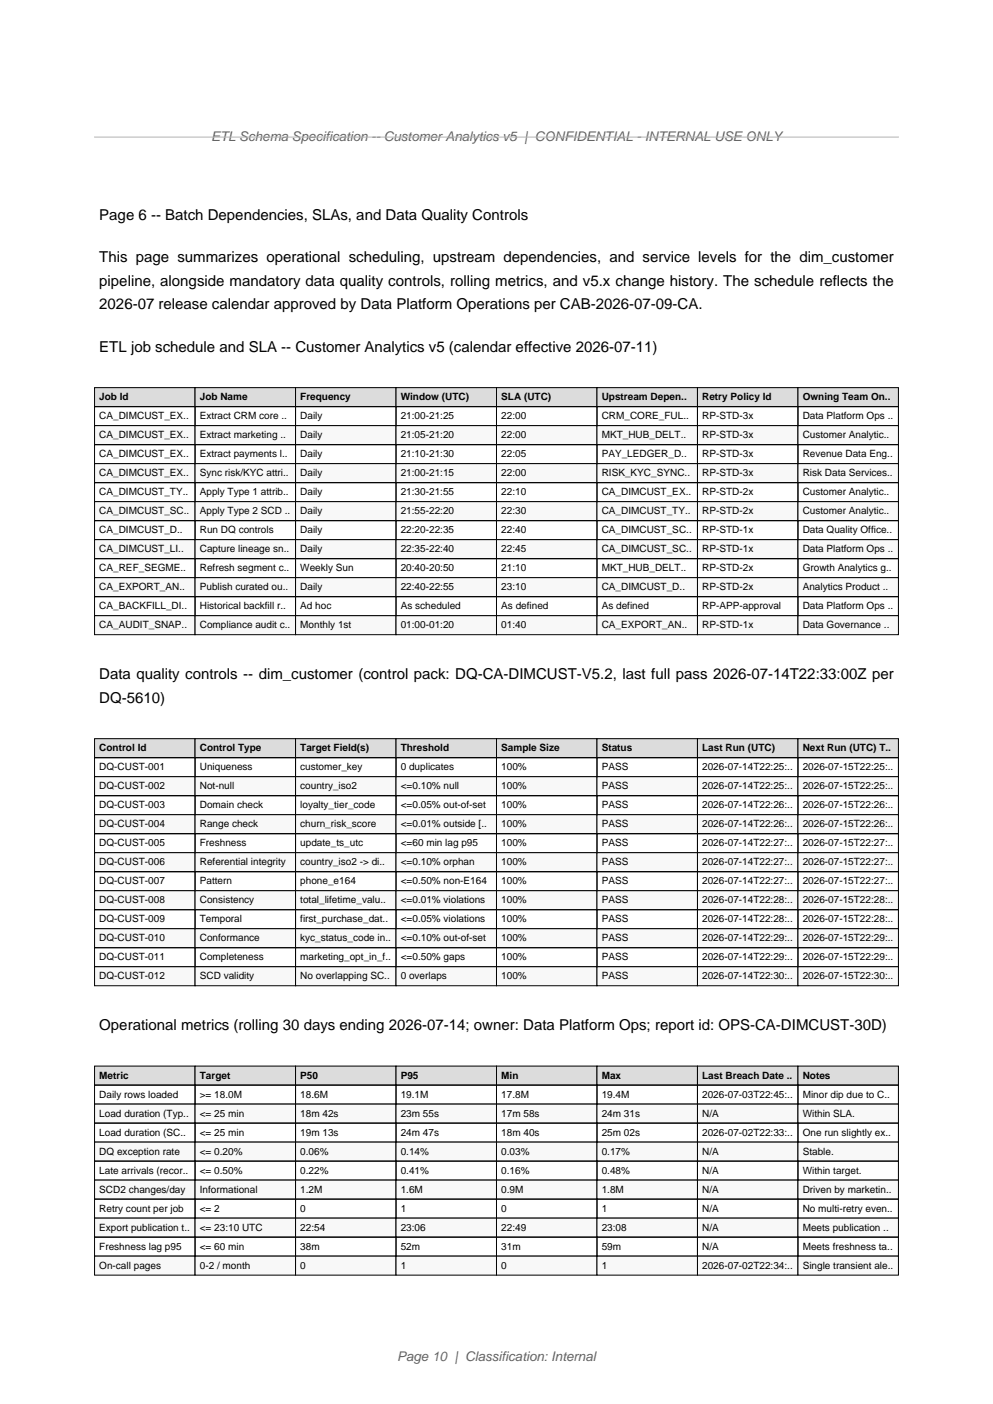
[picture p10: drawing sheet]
<svg xmlns="http://www.w3.org/2000/svg" width="210mm" height="297mm" viewBox="0 0 210 297" stroke-linecap="round" stroke-linejoin="round" font-family="sans-serif">
<defs><g id="words">
<g font-size="3.2">
<text x="21" y="46.5">Page 6 -- Batch Dependencies, SLAs, and Data Quality Controls</text>
<text x="21" y="55.5">This page summarizes operational scheduling, upstream dependencies, and service levels for the dim_customer</text>
<text x="21" y="60.5">pipeline, alongside mandatory data quality controls, rolling metrics, and v5.x change history. The schedule reflects the</text>
<text x="21" y="65.5">2026-07 release calendar approved by Data Platform Operations per CAB-2026-07-09-CA.</text>
<text x="21" y="74.5">ETL job schedule and SLA -- Customer Analytics v5 (calendar effective 2026-07-11)</text>
<text x="21" y="143.7">Data quality controls -- dim_customer (control pack: DQ-CA-DIMCUST-V5.2, last full pass 2026-07-14T22:33:00Z per</text>
<text x="21" y="148.7">DQ-5610)</text>
<text x="21" y="218">Operational metrics (rolling 30 days ending 2026-07-14; owner: Data Platform Ops; report id: OPS-CA-DIMCUST-30D)</text>
</g>
<g font-size="2.8" fill="#646464">
<text x="44.6" y="29.8">ETL Schema Specification -- Customer Analytics v5 | CONFIDENTIAL - INTERNAL USE ONLY</text>
<text x="84" y="287.8">Page 10 | Classification: Internal</text>
</g>
<g font-size="2.1">
<text x="21" y="84.6">Job Id</text>
<text x="21" y="88.7">CA_DIMCUST_EX..</text>
<text x="42.2" y="84.6">Job Name</text>
<text x="42.2" y="88.7">Extract CRM core ..</text>
<text x="63.5" y="84.6">Frequency</text>
<text x="63.5" y="88.7">Daily</text>
<text x="84.8" y="84.6">Window (UTC)</text>
<text x="84.8" y="88.7">21:00-21:25</text>
<text x="106" y="84.6">SLA (UTC)</text>
<text x="106" y="88.7">22:00</text>
<text x="127.3" y="84.6">Upstream Depen..</text>
<text x="127.3" y="88.7">CRM_CORE_FUL..</text>
<text x="148.5" y="84.6">Retry Policy Id</text>
<text x="148.5" y="88.7">RP-STD-3x</text>
<text x="169.7" y="84.6">Owning Team On..</text>
<text x="169.7" y="88.7">Data Platform Ops ..</text>
<text x="21" y="92.7">CA_DIMCUST_EX..</text>
<text x="42.2" y="92.7">Extract marketing ..</text>
<text x="63.5" y="92.7">Daily</text>
<text x="84.8" y="92.7">21:05-21:20</text>
<text x="106" y="92.7">22:00</text>
<text x="127.3" y="92.7">MKT_HUB_DELT..</text>
<text x="148.5" y="92.7">RP-STD-3x</text>
<text x="169.7" y="92.7">Customer Analytic..</text>
<text x="21" y="96.7">CA_DIMCUST_EX..</text>
<text x="21" y="100.7">CA_DIMCUST_EX..</text>
<text x="42.2" y="96.7">Extract payments l..</text>
<text x="42.2" y="100.7">Sync risk/KYC attri..</text>
<text x="63.5" y="96.7">Daily</text>
<text x="63.5" y="100.7">Daily</text>
<text x="84.8" y="96.7">21:10-21:30</text>
<text x="84.8" y="100.7">21:00-21:15</text>
<text x="106" y="96.7">22:05</text>
<text x="106" y="100.7">22:00</text>
<text x="127.3" y="96.7">PAY_LEDGER_D..</text>
<text x="127.3" y="100.7">RISK_KYC_SYNC..</text>
<text x="148.5" y="96.7">RP-STD-3x</text>
<text x="148.5" y="100.7">RP-STD-3x</text>
<text x="169.7" y="96.7">Revenue Data Eng..</text>
<text x="169.7" y="100.7">Risk Data Services..</text>
<text x="21" y="104.7">CA_DIMCUST_TY..</text>
<text x="42.2" y="104.7">Apply Type 1 attrib..</text>
<text x="63.5" y="104.7">Daily</text>
<text x="84.8" y="104.7">21:30-21:55</text>
<text x="106" y="104.7">22:10</text>
<text x="127.3" y="104.7">CA_DIMCUST_EX..</text>
<text x="148.5" y="104.7">RP-STD-2x</text>
<text x="169.7" y="104.7">Customer Analytic..</text>
<text x="21" y="108.8">CA_DIMCUST_SC..</text>
<text x="21" y="112.8">CA_DIMCUST_D..</text>
<text x="42.2" y="108.8">Apply Type 2 SCD ..</text>
<text x="42.2" y="112.8">Run DQ controls</text>
<text x="63.5" y="108.8">Daily</text>
<text x="63.5" y="112.8">Daily</text>
<text x="84.8" y="108.8">21:55-22:20</text>
<text x="84.8" y="112.8">22:20-22:35</text>
<text x="106" y="108.8">22:30</text>
<text x="106" y="112.8">22:40</text>
<text x="127.3" y="108.8">CA_DIMCUST_TY..</text>
<text x="127.3" y="112.8">CA_DIMCUST_SC..</text>
<text x="148.5" y="108.8">RP-STD-2x</text>
<text x="148.5" y="112.8">RP-STD-1x</text>
<text x="169.7" y="108.8">Customer Analytic..</text>
<text x="169.7" y="112.8">Data Quality Office..</text>
<text x="21" y="116.8">CA_DIMCUST_LI..</text>
<text x="42.2" y="116.8">Capture lineage sn..</text>
<text x="63.5" y="116.8">Daily</text>
<text x="84.8" y="116.8">22:35-22:40</text>
<text x="106" y="116.8">22:45</text>
<text x="127.3" y="116.8">CA_DIMCUST_SC..</text>
<text x="148.5" y="116.8">RP-STD-1x</text>
<text x="169.7" y="116.8">Data Platform Ops ..</text>
<text x="21" y="120.8">CA_REF_SEGME..</text>
<text x="21" y="124.8">CA_EXPORT_AN..</text>
<text x="42.2" y="120.8">Refresh segment c..</text>
<text x="42.2" y="124.8">Publish curated ou..</text>
<text x="63.5" y="120.8">Weekly Sun</text>
<text x="63.5" y="124.8">Daily</text>
<text x="84.8" y="120.8">20:40-20:50</text>
<text x="84.8" y="124.8">22:40-22:55</text>
<text x="106" y="120.8">21:10</text>
<text x="106" y="124.8">23:10</text>
<text x="127.3" y="120.8">MKT_HUB_DELT..</text>
<text x="127.3" y="124.8">CA_DIMCUST_D..</text>
<text x="148.5" y="120.8">RP-STD-2x</text>
<text x="148.5" y="124.8">RP-STD-2x</text>
<text x="169.7" y="120.8">Growth Analytics g..</text>
<text x="169.7" y="124.8">Analytics Product ..</text>
<text x="21" y="128.9">CA_BACKFILL_DI..</text>
<text x="42.2" y="128.9">Historical backfill r..</text>
<text x="63.5" y="128.9">Ad hoc</text>
<text x="84.8" y="128.9">As scheduled</text>
<text x="106" y="128.9">As defined</text>
<text x="127.3" y="128.9">As defined</text>
<text x="148.5" y="128.9">RP-APP-approval</text>
<text x="169.7" y="128.9">Data Platform Ops ..</text>
<text x="21" y="132.9">CA_AUDIT_SNAP..</text>
<text x="42.2" y="132.9">Compliance audit c..</text>
<text x="63.5" y="132.9">Monthly 1st</text>
<text x="84.8" y="132.9">01:00-01:20</text>
<text x="106" y="132.9">01:40</text>
<text x="127.3" y="132.9">CA_EXPORT_AN..</text>
<text x="148.5" y="132.9">RP-STD-1x</text>
<text x="169.7" y="132.9">Data Governance ..</text>
<text x="21" y="158.9">Control Id</text>
<text x="42.2" y="158.9">Control Type</text>
<text x="63.5" y="158.9">Target Field(s)</text>
<text x="84.8" y="158.9">Threshold</text>
<text x="106" y="158.9">Sample Size</text>
<text x="127.3" y="158.9">Status</text>
<text x="148.5" y="158.9">Last Run (UTC)</text>
<text x="169.7" y="158.9">Next Run (UTC) T..</text>
<text x="21" y="162.9">DQ-CUST-001</text>
<text x="21" y="166.9">DQ-CUST-002</text>
<text x="42.2" y="162.9">Uniqueness</text>
<text x="42.2" y="166.9">Not-null</text>
<text x="63.5" y="162.9">customer_key</text>
<text x="63.5" y="166.9">country_iso2</text>
<text x="84.8" y="162.9">0 duplicates</text>
<text x="84.8" y="166.9">&lt;=0.10% null</text>
<text x="106" y="162.9">100%</text>
<text x="106" y="166.9">100%</text>
<text x="127.3" y="162.9">PASS</text>
<text x="127.3" y="166.9">PASS</text>
<text x="148.5" y="162.9">2026-07-14T22:25:..</text>
<text x="148.5" y="166.9">2026-07-14T22:25:..</text>
<text x="169.7" y="162.9">2026-07-15T22:25:..</text>
<text x="169.7" y="166.9">2026-07-15T22:25:..</text>
<text x="21" y="171">DQ-CUST-003</text>
<text x="42.2" y="171">Domain check</text>
<text x="63.5" y="171">loyalty_tier_code</text>
<text x="84.8" y="171">&lt;=0.05% out-of-set</text>
<text x="106" y="171">100%</text>
<text x="127.3" y="171">PASS</text>
<text x="148.5" y="171">2026-07-14T22:26:..</text>
<text x="169.7" y="171">2026-07-15T22:26:..</text>
<text x="21" y="175">DQ-CUST-004</text>
<text x="21" y="179">DQ-CUST-005</text>
<text x="42.2" y="175">Range check</text>
<text x="42.2" y="179">Freshness</text>
<text x="63.5" y="175">churn_risk_score</text>
<text x="63.5" y="179">update_ts_utc</text>
<text x="84.8" y="175">&lt;=0.01% outside [..</text>
<text x="84.8" y="179">&lt;=60 min lag p95</text>
<text x="106" y="175">100%</text>
<text x="106" y="179">100%</text>
<text x="127.3" y="175">PASS</text>
<text x="127.3" y="179">PASS</text>
<text x="148.5" y="175">2026-07-14T22:26:..</text>
<text x="148.5" y="179">2026-07-14T22:27:..</text>
<text x="169.7" y="175">2026-07-15T22:26:..</text>
<text x="169.7" y="179">2026-07-15T22:27:..</text>
<text x="21" y="183">DQ-CUST-006</text>
<text x="42.2" y="183">Referential integrity</text>
<text x="63.5" y="183">country_iso2 -&gt; di..</text>
<text x="84.8" y="183">&lt;=0.10% orphan</text>
<text x="106" y="183">100%</text>
<text x="127.3" y="183">PASS</text>
<text x="148.5" y="183">2026-07-14T22:27:..</text>
<text x="169.7" y="183">2026-07-15T22:27:..</text>
<text x="21" y="187">DQ-CUST-007</text>
<text x="21" y="191.1">DQ-CUST-008</text>
<text x="42.2" y="187">Pattern</text>
<text x="42.2" y="191.1">Consistency</text>
<text x="63.5" y="187">phone_e164</text>
<text x="63.5" y="191.1">total_lifetime_valu..</text>
<text x="84.8" y="187">&lt;=0.50% non-E164</text>
<text x="84.8" y="191.1">&lt;=0.01% violations</text>
<text x="106" y="187">100%</text>
<text x="106" y="191.1">100%</text>
<text x="127.3" y="187">PASS</text>
<text x="127.3" y="191.1">PASS</text>
<text x="148.5" y="187">2026-07-14T22:27:..</text>
<text x="148.5" y="191.1">2026-07-14T22:28:..</text>
<text x="169.7" y="187">2026-07-15T22:27:..</text>
<text x="169.7" y="191.1">2026-07-15T22:28:..</text>
<text x="21" y="195.1">DQ-CUST-009</text>
<text x="42.2" y="195.1">Temporal</text>
<text x="63.5" y="195.1">first_purchase_dat..</text>
<text x="84.8" y="195.1">&lt;=0.05% violations</text>
<text x="106" y="195.1">100%</text>
<text x="127.3" y="195.1">PASS</text>
<text x="148.5" y="195.1">2026-07-14T22:28:..</text>
<text x="169.7" y="195.1">2026-07-15T22:28:..</text>
<text x="21" y="199.1">DQ-CUST-010</text>
<text x="21" y="203.1">DQ-CUST-011</text>
<text x="42.2" y="199.1">Conformance</text>
<text x="42.2" y="203.1">Completeness</text>
<text x="63.5" y="199.1">kyc_status_code in..</text>
<text x="63.5" y="203.1">marketing_opt_in_f..</text>
<text x="84.8" y="199.1">&lt;=0.10% out-of-set</text>
<text x="84.8" y="203.1">&lt;=0.50% gaps</text>
<text x="106" y="199.1">100%</text>
<text x="106" y="203.1">100%</text>
<text x="127.3" y="199.1">PASS</text>
<text x="127.3" y="203.1">PASS</text>
<text x="148.5" y="199.1">2026-07-14T22:29:..</text>
<text x="148.5" y="203.1">2026-07-14T22:29:..</text>
<text x="169.7" y="199.1">2026-07-15T22:29:..</text>
<text x="169.7" y="203.1">2026-07-15T22:29:..</text>
<text x="21" y="207.1">DQ-CUST-012</text>
<text x="42.2" y="207.1">SCD validity</text>
<text x="63.5" y="207.1">No overlapping SC..</text>
<text x="84.8" y="207.1">0 overlaps</text>
<text x="106" y="207.1">100%</text>
<text x="127.3" y="207.1">PASS</text>
<text x="148.5" y="207.1">2026-07-14T22:30:..</text>
<text x="169.7" y="207.1">2026-07-15T22:30:..</text>
<text x="21" y="228.2">Metric</text>
<text x="21" y="232.2">Daily rows loaded</text>
<text x="42.2" y="228.2">Target</text>
<text x="42.2" y="232.2">&gt;= 18.0M</text>
<text x="63.5" y="228.2">P50</text>
<text x="63.5" y="232.2">18.6M</text>
<text x="84.8" y="228.2">P95</text>
<text x="84.8" y="232.2">19.1M</text>
<text x="106" y="228.2">Min</text>
<text x="106" y="232.2">17.8M</text>
<text x="127.3" y="228.2">Max</text>
<text x="127.3" y="232.2">19.4M</text>
<text x="148.5" y="228.2">Last Breach Date ..</text>
<text x="148.5" y="232.2">2026-07-03T22:45:..</text>
<text x="169.7" y="228.2">Notes</text>
<text x="169.7" y="232.2">Minor dip due to C..</text>
<text x="21" y="236.2">Load duration (Typ..</text>
<text x="42.2" y="236.2">&lt;= 25 min</text>
<text x="63.5" y="236.2">18m 42s</text>
<text x="84.8" y="236.2">23m 55s</text>
<text x="106" y="236.2">17m 58s</text>
<text x="127.3" y="236.2">24m 31s</text>
<text x="148.5" y="236.2">N/A</text>
<text x="169.7" y="236.2">Within SLA.</text>
<text x="21" y="240.2">Load duration (SC..</text>
<text x="21" y="244.2">DQ exception rate</text>
<text x="42.2" y="240.2">&lt;= 25 min</text>
<text x="42.2" y="244.2">&lt;= 0.20%</text>
<text x="63.5" y="240.2">19m 13s</text>
<text x="63.5" y="244.2">0.06%</text>
<text x="84.8" y="240.2">24m 47s</text>
<text x="84.8" y="244.2">0.14%</text>
<text x="106" y="240.2">18m 40s</text>
<text x="106" y="244.2">0.03%</text>
<text x="127.3" y="240.2">25m 02s</text>
<text x="127.3" y="244.2">0.17%</text>
<text x="148.5" y="240.2">2026-07-02T22:33:..</text>
<text x="148.5" y="244.2">N/A</text>
<text x="169.7" y="240.2">One run slightly ex..</text>
<text x="169.7" y="244.2">Stable.</text>
<text x="21" y="248.3">Late arrivals (recor..</text>
<text x="42.2" y="248.3">&lt;= 0.50%</text>
<text x="63.5" y="248.3">0.22%</text>
<text x="84.8" y="248.3">0.41%</text>
<text x="106" y="248.3">0.16%</text>
<text x="127.3" y="248.3">0.48%</text>
<text x="148.5" y="248.3">N/A</text>
<text x="169.7" y="248.3">Within target.</text>
<text x="21" y="252.3">SCD2 changes/day</text>
<text x="21" y="256.3">Retry count per job</text>
<text x="42.2" y="252.3">Informational</text>
<text x="42.2" y="256.3">&lt;= 2</text>
<text x="63.5" y="252.3">1.2M</text>
<text x="63.5" y="256.3">0</text>
<text x="84.8" y="252.3">1.6M</text>
<text x="84.8" y="256.3">1</text>
<text x="106" y="252.3">0.9M</text>
<text x="106" y="256.3">0</text>
<text x="127.3" y="252.3">1.8M</text>
<text x="127.3" y="256.3">1</text>
<text x="148.5" y="252.3">N/A</text>
<text x="148.5" y="256.3">N/A</text>
<text x="169.7" y="252.3">Driven by marketin..</text>
<text x="169.7" y="256.3">No multi-retry even..</text>
<text x="21" y="260.3">Export publication t..</text>
<text x="42.2" y="260.3">&lt;= 23:10 UTC</text>
<text x="63.5" y="260.3">22:54</text>
<text x="84.8" y="260.3">23:06</text>
<text x="106" y="260.3">22:49</text>
<text x="127.3" y="260.3">23:08</text>
<text x="148.5" y="260.3">N/A</text>
<text x="169.7" y="260.3">Meets publication ..</text>
<text x="21" y="264.3">Freshness lag p95</text>
<text x="21" y="268.4">On-call pages</text>
<text x="42.2" y="264.3">&lt;= 60 min</text>
<text x="42.2" y="268.4">0-2 / month</text>
<text x="63.5" y="264.3">38m</text>
<text x="63.5" y="268.4">0</text>
<text x="84.8" y="264.3">52m</text>
<text x="84.8" y="268.4">1</text>
<text x="106" y="264.3">31m</text>
<text x="106" y="268.4">0</text>
<text x="127.3" y="264.3">59m</text>
<text x="127.3" y="268.4">1</text>
<text x="148.5" y="264.3">N/A</text>
<text x="148.5" y="268.4">2026-07-02T22:34:..</text>
<text x="169.7" y="264.3">Meets freshness ta..</text>
<text x="169.7" y="268.4">Single transient ale..</text>
</g>
</g></defs>
<path d="M20 29h170" fill="none" stroke="#b4b4b4" stroke-width=".21"/>
<g fill="#dcdcdc" stroke="#000" stroke-width=".21">
<path d="M20 82h21.3v4h-21.3z"/>
<path d="M41.3 82h21.2v4h-21.2z"/>
<path d="M62.5 82h21.3v4h-21.3z"/>
<path d="M83.7 82h21.3v4h-21.3z"/>
<path d="M105 82h21.3v4h-21.3z"/>
<path d="M126.3 82h21.2v4h-21.2z"/>
<path d="M147.5 82h21.3v4h-21.3z"/>
<path d="M168.8 82h21.2v4h-21.2z"/>
</g>
<path d="M20 86h21.3v4h-21.3zM41.3 86h21.2v4h-21.2zM62.5 86h21.3v4h-21.3zM83.7 86h21.3v4h-21.3zM105 86h21.3v4h-21.3zM126.3 86h21.2v4h-21.2zM147.5 86h21.3v4h-21.3zM168.8 86h21.2v4h-21.2z" fill="none" stroke="#000" stroke-width=".21"/>
<g fill="#f8f8f8" stroke="#000" stroke-width=".21">
<path d="M20 90h21.3v4.1h-21.3z"/>
<path d="M41.3 90h21.2v4.1h-21.2z"/>
<path d="M62.5 90h21.3v4.1h-21.3z"/>
<path d="M83.7 90h21.3v4.1h-21.3z"/>
<path d="M105 90h21.3v4.1h-21.3z"/>
<path d="M126.3 90h21.2v4.1h-21.2z"/>
<path d="M147.5 90h21.3v4.1h-21.3z"/>
<path d="M168.8 90h21.2v4.1h-21.2z"/>
</g>
<path d="M20 94.1h21.3v4h-21.3zM41.3 94.1h21.2v4h-21.2zM62.5 94.1h21.3v4h-21.3zM83.7 94.1h21.3v4h-21.3zM105 94.1h21.3v4h-21.3zM126.3 94.1h21.2v4h-21.2zM147.5 94.1h21.3v4h-21.3zM168.8 94.1h21.2v4h-21.2z" fill="none" stroke="#000" stroke-width=".21"/>
<g fill="#f8f8f8" stroke="#000" stroke-width=".21">
<path d="M20 98.1h21.3v4h-21.3z"/>
<path d="M41.3 98.1h21.2v4h-21.2z"/>
<path d="M62.5 98.1h21.3v4h-21.3z"/>
<path d="M83.7 98.1h21.3v4h-21.3z"/>
<path d="M105 98.1h21.3v4h-21.3z"/>
<path d="M126.3 98.1h21.2v4h-21.2z"/>
<path d="M147.5 98.1h21.3v4h-21.3z"/>
<path d="M168.8 98.1h21.2v4h-21.2z"/>
</g>
<path d="M20 102.1h21.3v4h-21.3zM41.3 102.1h21.2v4h-21.2zM62.5 102.1h21.3v4h-21.3zM83.7 102.1h21.3v4h-21.3zM105 102.1h21.3v4h-21.3zM126.3 102.1h21.2v4h-21.2zM147.5 102.1h21.3v4h-21.3zM168.8 102.1h21.2v4h-21.2z" fill="none" stroke="#000" stroke-width=".21"/>
<g fill="#f8f8f8" stroke="#000" stroke-width=".21">
<path d="M20 106.1h21.3v4h-21.3z"/>
<path d="M41.3 106.1h21.2v4h-21.2z"/>
<path d="M62.5 106.1h21.3v4h-21.3z"/>
<path d="M83.7 106.1h21.3v4h-21.3z"/>
<path d="M105 106.1h21.3v4h-21.3z"/>
<path d="M126.3 106.1h21.2v4h-21.2z"/>
<path d="M147.5 106.1h21.3v4h-21.3z"/>
<path d="M168.8 106.1h21.2v4h-21.2z"/>
</g>
<path d="M20 110.1h21.3v4.1h-21.3zM41.3 110.1h21.2v4.1h-21.2zM62.5 110.1h21.3v4.1h-21.3zM83.7 110.1h21.3v4.1h-21.3zM105 110.1h21.3v4.1h-21.3zM126.3 110.1h21.2v4.1h-21.2zM147.5 110.1h21.3v4.1h-21.3zM168.8 110.1h21.2v4.1h-21.2z" fill="none" stroke="#000" stroke-width=".21"/>
<g fill="#f8f8f8" stroke="#000" stroke-width=".21">
<path d="M20 114.2h21.3v4h-21.3z"/>
<path d="M41.3 114.2h21.2v4h-21.2z"/>
<path d="M62.5 114.2h21.3v4h-21.3z"/>
<path d="M83.7 114.2h21.3v4h-21.3z"/>
<path d="M105 114.2h21.3v4h-21.3z"/>
<path d="M126.3 114.2h21.2v4h-21.2z"/>
<path d="M147.5 114.2h21.3v4h-21.3z"/>
<path d="M168.8 114.2h21.2v4h-21.2z"/>
</g>
<path d="M20 118.2h21.3v4h-21.3zM41.3 118.2h21.2v4h-21.2zM62.5 118.2h21.3v4h-21.3zM83.7 118.2h21.3v4h-21.3zM105 118.2h21.3v4h-21.3zM126.3 118.2h21.2v4h-21.2zM147.5 118.2h21.3v4h-21.3zM168.8 118.2h21.2v4h-21.2z" fill="none" stroke="#000" stroke-width=".21"/>
<g fill="#f8f8f8" stroke="#000" stroke-width=".21">
<path d="M20 122.2h21.3v4h-21.3z"/>
<path d="M41.3 122.2h21.2v4h-21.2z"/>
<path d="M62.5 122.2h21.3v4h-21.3z"/>
<path d="M83.7 122.2h21.3v4h-21.3z"/>
<path d="M105 122.2h21.3v4h-21.3z"/>
<path d="M126.3 122.2h21.2v4h-21.2z"/>
<path d="M147.5 122.2h21.3v4h-21.3z"/>
<path d="M168.8 122.2h21.2v4h-21.2z"/>
</g>
<path d="M20 126.2h21.3v4h-21.3zM41.3 126.2h21.2v4h-21.2zM62.5 126.2h21.3v4h-21.3zM83.7 126.2h21.3v4h-21.3zM105 126.2h21.3v4h-21.3zM126.3 126.2h21.2v4h-21.2zM147.5 126.2h21.3v4h-21.3zM168.8 126.2h21.2v4h-21.2z" fill="none" stroke="#000" stroke-width=".21"/>
<g fill="#f8f8f8" stroke="#000" stroke-width=".21">
<path d="M20 130.2h21.3v4.1h-21.3z"/>
<path d="M41.3 130.2h21.2v4.1h-21.2z"/>
<path d="M62.5 130.2h21.3v4.1h-21.3z"/>
<path d="M83.7 130.2h21.3v4.1h-21.3z"/>
<path d="M105 130.2h21.3v4.1h-21.3z"/>
<path d="M126.3 130.2h21.2v4.1h-21.2z"/>
<path d="M147.5 130.2h21.3v4.1h-21.3z"/>
<path d="M168.8 130.2h21.2v4.1h-21.2z"/>
</g>
<g fill="#dcdcdc" stroke="#000" stroke-width=".21">
<path d="M20 156.3h21.3v4h-21.3z"/>
<path d="M41.3 156.3h21.2v4h-21.2z"/>
<path d="M62.5 156.3h21.3v4h-21.3z"/>
<path d="M83.7 156.3h21.3v4h-21.3z"/>
<path d="M105 156.3h21.3v4h-21.3z"/>
<path d="M126.3 156.3h21.2v4h-21.2z"/>
<path d="M147.5 156.3h21.3v4h-21.3z"/>
<path d="M168.8 156.3h21.2v4h-21.2z"/>
</g>
<path d="M20 160.3h21.3v4h-21.3zM41.3 160.3h21.2v4h-21.2zM62.5 160.3h21.3v4h-21.3zM83.7 160.3h21.3v4h-21.3zM105 160.3h21.3v4h-21.3zM126.3 160.3h21.2v4h-21.2zM147.5 160.3h21.3v4h-21.3zM168.8 160.3h21.2v4h-21.2z" fill="none" stroke="#000" stroke-width=".21"/>
<g fill="#f8f8f8" stroke="#000" stroke-width=".21">
<path d="M20 164.3h21.3v4h-21.3z"/>
<path d="M41.3 164.3h21.2v4h-21.2z"/>
<path d="M62.5 164.3h21.3v4h-21.3z"/>
<path d="M83.7 164.3h21.3v4h-21.3z"/>
<path d="M105 164.3h21.3v4h-21.3z"/>
<path d="M126.3 164.3h21.2v4h-21.2z"/>
<path d="M147.5 164.3h21.3v4h-21.3z"/>
<path d="M168.8 164.3h21.2v4h-21.2z"/>
</g>
<path d="M20 168.3h21.3v4h-21.3zM41.3 168.3h21.2v4h-21.2zM62.5 168.3h21.3v4h-21.3zM83.7 168.3h21.3v4h-21.3zM105 168.3h21.3v4h-21.3zM126.3 168.3h21.2v4h-21.2zM147.5 168.3h21.3v4h-21.3zM168.8 168.3h21.2v4h-21.2z" fill="none" stroke="#000" stroke-width=".21"/>
<g fill="#f8f8f8" stroke="#000" stroke-width=".21">
<path d="M20 172.3h21.3v4.1h-21.3z"/>
<path d="M41.3 172.3h21.2v4.1h-21.2z"/>
<path d="M62.5 172.3h21.3v4.1h-21.3z"/>
<path d="M83.7 172.3h21.3v4.1h-21.3z"/>
<path d="M105 172.3h21.3v4.1h-21.3z"/>
<path d="M126.3 172.3h21.2v4.1h-21.2z"/>
<path d="M147.5 172.3h21.3v4.1h-21.3z"/>
<path d="M168.8 172.3h21.2v4.1h-21.2z"/>
</g>
<path d="M20 176.4h21.3v4h-21.3zM41.3 176.4h21.2v4h-21.2zM62.5 176.4h21.3v4h-21.3zM83.7 176.4h21.3v4h-21.3zM105 176.4h21.3v4h-21.3zM126.3 176.4h21.2v4h-21.2zM147.5 176.4h21.3v4h-21.3zM168.8 176.4h21.2v4h-21.2z" fill="none" stroke="#000" stroke-width=".21"/>
<g fill="#f8f8f8" stroke="#000" stroke-width=".21">
<path d="M20 180.4h21.3v4h-21.3z"/>
<path d="M41.3 180.4h21.2v4h-21.2z"/>
<path d="M62.5 180.4h21.3v4h-21.3z"/>
<path d="M83.7 180.4h21.3v4h-21.3z"/>
<path d="M105 180.4h21.3v4h-21.3z"/>
<path d="M126.3 180.4h21.2v4h-21.2z"/>
<path d="M147.5 180.4h21.3v4h-21.3z"/>
<path d="M168.8 180.4h21.2v4h-21.2z"/>
</g>
<path d="M20 184.4h21.3v4h-21.3zM41.3 184.4h21.2v4h-21.2zM62.5 184.4h21.3v4h-21.3zM83.7 184.4h21.3v4h-21.3zM105 184.4h21.3v4h-21.3zM126.3 184.4h21.2v4h-21.2zM147.5 184.4h21.3v4h-21.3zM168.8 184.4h21.2v4h-21.2z" fill="none" stroke="#000" stroke-width=".21"/>
<g fill="#f8f8f8" stroke="#000" stroke-width=".21">
<path d="M20 188.4h21.3v4h-21.3z"/>
<path d="M41.3 188.4h21.2v4h-21.2z"/>
<path d="M62.5 188.4h21.3v4h-21.3z"/>
<path d="M83.7 188.4h21.3v4h-21.3z"/>
<path d="M105 188.4h21.3v4h-21.3z"/>
<path d="M126.3 188.4h21.2v4h-21.2z"/>
<path d="M147.5 188.4h21.3v4h-21.3z"/>
<path d="M168.8 188.4h21.2v4h-21.2z"/>
</g>
<path d="M20 192.4h21.3v4.1h-21.3zM41.3 192.4h21.2v4.1h-21.2zM62.5 192.4h21.3v4.1h-21.3zM83.7 192.4h21.3v4.1h-21.3zM105 192.4h21.3v4.1h-21.3zM126.3 192.4h21.2v4.1h-21.2zM147.5 192.4h21.3v4.1h-21.3zM168.8 192.4h21.2v4.1h-21.2z" fill="none" stroke="#000" stroke-width=".21"/>
<g fill="#f8f8f8" stroke="#000" stroke-width=".21">
<path d="M20 196.5h21.3v4h-21.3z"/>
<path d="M41.3 196.5h21.2v4h-21.2z"/>
<path d="M62.5 196.5h21.3v4h-21.3z"/>
<path d="M83.7 196.5h21.3v4h-21.3z"/>
<path d="M105 196.5h21.3v4h-21.3z"/>
<path d="M126.3 196.5h21.2v4h-21.2z"/>
<path d="M147.5 196.5h21.3v4h-21.3z"/>
<path d="M168.8 196.5h21.2v4h-21.2z"/>
</g>
<path d="M20 200.5h21.3v4h-21.3zM41.3 200.5h21.2v4h-21.2zM62.5 200.5h21.3v4h-21.3zM83.7 200.5h21.3v4h-21.3zM105 200.5h21.3v4h-21.3zM126.3 200.5h21.2v4h-21.2zM147.5 200.5h21.3v4h-21.3zM168.8 200.5h21.2v4h-21.2z" fill="none" stroke="#000" stroke-width=".21"/>
<g fill="#f8f8f8" stroke="#000" stroke-width=".21">
<path d="M20 204.5h21.3v4h-21.3z"/>
<path d="M41.3 204.5h21.2v4h-21.2z"/>
<path d="M62.5 204.5h21.3v4h-21.3z"/>
<path d="M83.7 204.5h21.3v4h-21.3z"/>
<path d="M105 204.5h21.3v4h-21.3z"/>
<path d="M126.3 204.5h21.2v4h-21.2z"/>
<path d="M147.5 204.5h21.3v4h-21.3z"/>
<path d="M168.8 204.5h21.2v4h-21.2z"/>
</g>
<g fill="#dcdcdc" stroke="#000" stroke-width=".21">
<path d="M20 225.5h21.3v4h-21.3z"/>
<path d="M41.3 225.5h21.2v4h-21.2z"/>
<path d="M62.5 225.5h21.3v4h-21.3z"/>
<path d="M83.7 225.5h21.3v4h-21.3z"/>
<path d="M105 225.5h21.3v4h-21.3z"/>
<path d="M126.3 225.5h21.2v4h-21.2z"/>
<path d="M147.5 225.5h21.3v4h-21.3z"/>
<path d="M168.8 225.5h21.2v4h-21.2z"/>
</g>
<path d="M20 229.5h21.3v4.1h-21.3zM41.3 229.5h21.2v4.1h-21.2zM62.5 229.5h21.3v4.1h-21.3zM83.7 229.5h21.3v4.1h-21.3zM105 229.5h21.3v4.1h-21.3zM126.3 229.5h21.2v4.1h-21.2zM147.5 229.5h21.3v4.1h-21.3zM168.8 229.5h21.2v4.1h-21.2z" fill="none" stroke="#000" stroke-width=".21"/>
<g fill="#f8f8f8" stroke="#000" stroke-width=".21">
<path d="M20 233.6h21.3v4h-21.3z"/>
<path d="M41.3 233.6h21.2v4h-21.2z"/>
<path d="M62.5 233.6h21.3v4h-21.3z"/>
<path d="M83.7 233.6h21.3v4h-21.3z"/>
<path d="M105 233.6h21.3v4h-21.3z"/>
<path d="M126.3 233.6h21.2v4h-21.2z"/>
<path d="M147.5 233.6h21.3v4h-21.3z"/>
<path d="M168.8 233.6h21.2v4h-21.2z"/>
</g>
<path d="M20 237.6h21.3v4h-21.3zM41.3 237.6h21.2v4h-21.2zM62.5 237.6h21.3v4h-21.3zM83.7 237.6h21.3v4h-21.3zM105 237.6h21.3v4h-21.3zM126.3 237.6h21.2v4h-21.2zM147.5 237.6h21.3v4h-21.3zM168.8 237.6h21.2v4h-21.2z" fill="none" stroke="#000" stroke-width=".21"/>
<g fill="#f8f8f8" stroke="#000" stroke-width=".21">
<path d="M20 241.6h21.3v4h-21.3z"/>
<path d="M41.3 241.6h21.2v4h-21.2z"/>
<path d="M62.5 241.6h21.3v4h-21.3z"/>
<path d="M83.7 241.6h21.3v4h-21.3z"/>
<path d="M105 241.6h21.3v4h-21.3z"/>
<path d="M126.3 241.6h21.2v4h-21.2z"/>
<path d="M147.5 241.6h21.3v4h-21.3z"/>
<path d="M168.8 241.6h21.2v4h-21.2z"/>
</g>
<path d="M20 245.6h21.3v4h-21.3zM41.3 245.6h21.2v4h-21.2zM62.5 245.6h21.3v4h-21.3zM83.7 245.6h21.3v4h-21.3zM105 245.6h21.3v4h-21.3zM126.3 245.6h21.2v4h-21.2zM147.5 245.6h21.3v4h-21.3zM168.8 245.6h21.2v4h-21.2z" fill="none" stroke="#000" stroke-width=".21"/>
<g fill="#f8f8f8" stroke="#000" stroke-width=".21">
<path d="M20 249.6h21.3v4.1h-21.3z"/>
<path d="M41.3 249.6h21.2v4.1h-21.2z"/>
<path d="M62.5 249.6h21.3v4.1h-21.3z"/>
<path d="M83.7 249.6h21.3v4.1h-21.3z"/>
<path d="M105 249.6h21.3v4.1h-21.3z"/>
<path d="M126.3 249.6h21.2v4.1h-21.2z"/>
<path d="M147.5 249.6h21.3v4.1h-21.3z"/>
<path d="M168.8 249.6h21.2v4.1h-21.2z"/>
</g>
<path d="M20 253.7h21.3v4h-21.3zM41.3 253.7h21.2v4h-21.2zM62.5 253.7h21.3v4h-21.3zM83.7 253.7h21.3v4h-21.3zM105 253.7h21.3v4h-21.3zM126.3 253.7h21.2v4h-21.2zM147.5 253.7h21.3v4h-21.3zM168.8 253.7h21.2v4h-21.2z" fill="none" stroke="#000" stroke-width=".21"/>
<g fill="#f8f8f8" stroke="#000" stroke-width=".21">
<path d="M20 257.7h21.3v4h-21.3z"/>
<path d="M41.3 257.7h21.2v4h-21.2z"/>
<path d="M62.5 257.7h21.3v4h-21.3z"/>
<path d="M83.7 257.7h21.3v4h-21.3z"/>
<path d="M105 257.7h21.3v4h-21.3z"/>
<path d="M126.3 257.7h21.2v4h-21.2z"/>
<path d="M147.5 257.7h21.3v4h-21.3z"/>
<path d="M168.8 257.7h21.2v4h-21.2z"/>
</g>
<path d="M20 261.7h21.3v4h-21.3zM41.3 261.7h21.2v4h-21.2zM62.5 261.7h21.3v4h-21.3zM83.7 261.7h21.3v4h-21.3zM105 261.7h21.3v4h-21.3zM126.3 261.7h21.2v4h-21.2zM147.5 261.7h21.3v4h-21.3zM168.8 261.7h21.2v4h-21.2z" fill="none" stroke="#000" stroke-width=".21"/>
<g fill="#f8f8f8" stroke="#000" stroke-width=".21">
<path d="M20 265.7h21.3v4h-21.3z"/>
<path d="M41.3 265.7h21.2v4h-21.2z"/>
<path d="M62.5 265.7h21.3v4h-21.3z"/>
<path d="M83.7 265.7h21.3v4h-21.3z"/>
<path d="M105 265.7h21.3v4h-21.3z"/>
<path d="M126.3 265.7h21.2v4h-21.2z"/>
<path d="M147.5 265.7h21.3v4h-21.3z"/>
<path d="M168.8 265.7h21.2v4h-21.2z"/>
</g>
<use href="#words"/>
</svg>
